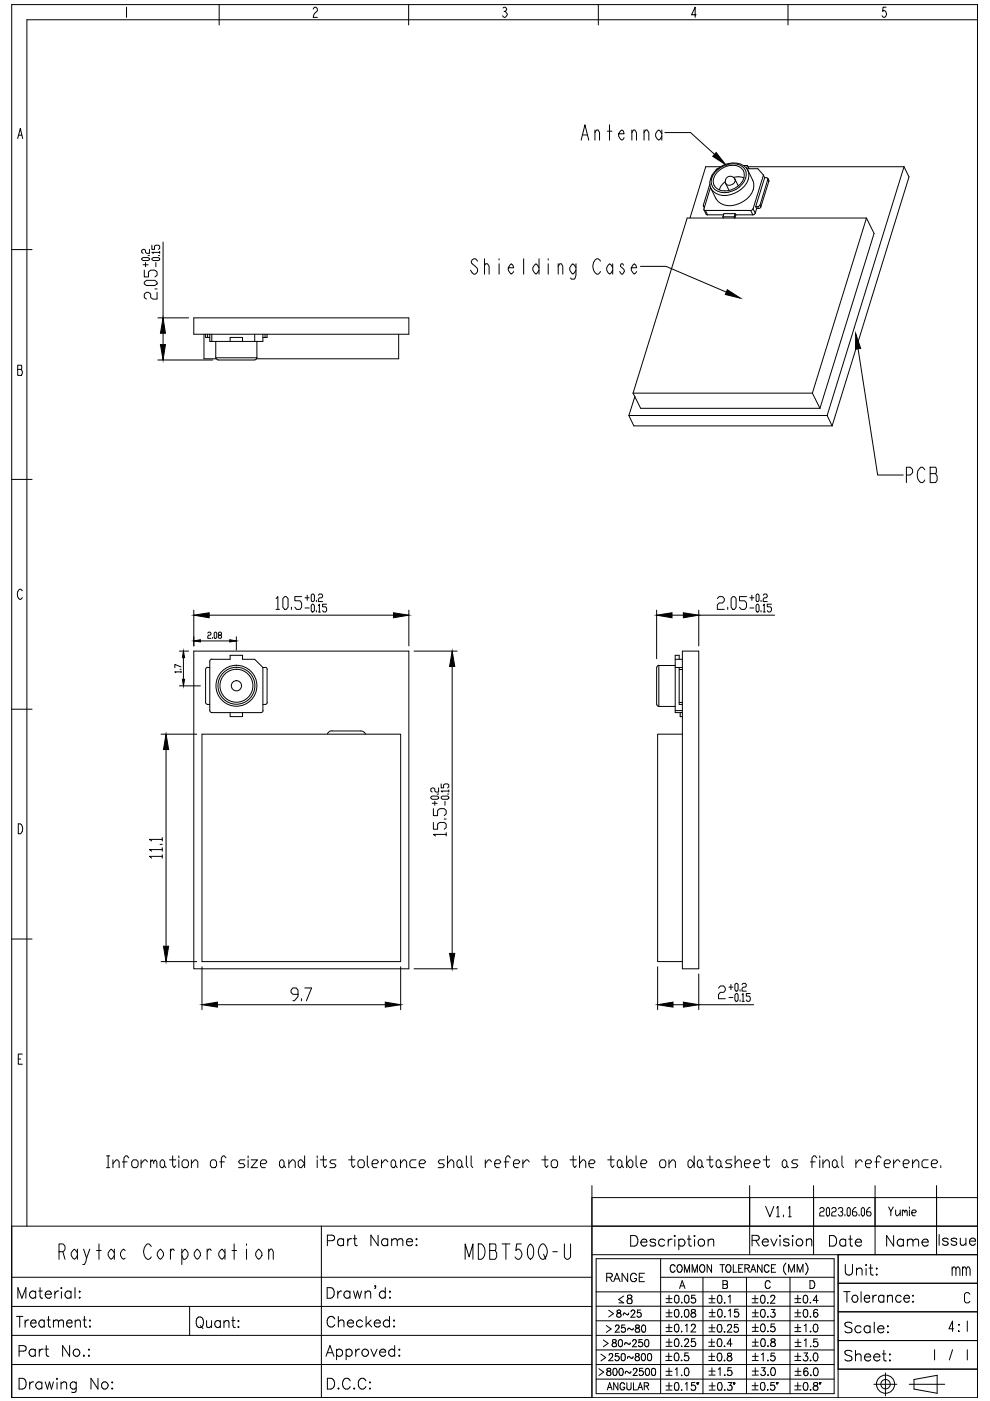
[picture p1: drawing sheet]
<svg xmlns="http://www.w3.org/2000/svg" width="210mm" height="297mm" viewBox="0 0 210 297" stroke-linecap="round" stroke-linejoin="round" font-family="sans-serif">
<!-- layer: 0 -->
<g fill="none" stroke="#000" stroke-width=".21">
<path d="M2.5 1h204.7v295.3h-204.7zM26.8 1.5v2.2M46.5 1v4.3M66.4 1.9l.3-.4 .5 .2a.7 .7 0 0 1-.5 1.1l-.3 .9h.9M86.6 1v4.3M106.7 1.7l.2-.2a.45 .45 0 0 1 .4 .2 .45 .45 0 0 1 0 .5l-.2 .2 .5 .7-.5 .6h-.2l-.3-.4M106.9 2.4h.2M126.9 1v4.3M147.6 3.1h-1l.8-1.6v2.2M167.1 1v4.3M187.9 1.5h-.7l-.1 .9 .3-.2a.73 .73 0 0 1 .6 .8 .73 .73 0 0 1-.6 .7l-.4-.4M207.2 4.2h-201.5v255.8"/>
<path d="M3.8 29.4l.5-2.2 .5 2.2M4 28.7h.6M123.2 29.7l.8-3.2 .8 3.2M123.6 28.6h.9M126.1 28.1l.4-.5h.3l.3 .5v1.6M126.1 27.6v2.1M128.8 27.8h.9M129.2 26.5v3.2M131.2 28.4h1.1l-.1-.6-.3-.2a1.18 1.18 0 0 0-.8 1 1.18 1.18 0 0 0 .8 1.1l.4-.5M134 28.1l.3-.5h.3l.3 .5v1.6M134 27.6v2.1M136.6 28.1l.3-.5h.3l.4 .5v1.6"/>
<path d="M136.6 27.6v2.1M140.3 28.4l-.6-.8a1.18 1.18 0 0 0-.7 1 1.18 1.18 0 0 0 .7 1.1l.6-.8M140.3 27.6v2.1M141 28.1h5.4l5.1 4.6M150.5 39l-1.4 4.6M150.7 39.7l-1.4 4.8M151.7 36.4a4.5 4.5 0 0 1 5.8-1 2.52 2.52 0 0 1-.2 3.7 4.4 4.4 0 0 1-5.8 1.1 2.52 2.52 0 0 1 .2-3.8zM152 36.6a3.9 3.9 0 0 1 5.2-1 2.44 2.44 0 0 1-.7 3.9 3.5 3.5 0 0 1-5 0 2.3 2.3 0 0 1 .5-2.9zM152.2 35.8l-.4 .3M152.8 35.3h-3.2l-3.3 10.9M153.8 38.5a3.5 3.5 0 0 0-1.3 1.8M153.9 38.9l.7 1.5"/>
<path d="M155.5 37.6a3 3 0 0 1 2.2 .1M155.8 38a1.08 1.08 0 0 0-1.4-.5 1.08 1.08 0 0 0-.5 1.4M155.8 38a1.14 1.14 0 0 1-.6 1.1 1.14 1.14 0 0 1-1.3-.2M155.8 38l.7 1.4M157.6 35.1h.9M158.3 35.8h2.4l1.2 1.3M158.5 35.1l-.2 .6M158.5 35.1l.2 .7M158.6 36.1a4.1 4.1 0 0 0-5.8-.8 3.9 3.9 0 0 0-2.1 4.7M158.6 36.1a3.6 3.6 0 0 1-2.1 4.5 4.4 4.4 0 0 1-5.3 0l-.5-.6M158.6 36.1l1 2.2a3.6 3.6 0 0 1-2 4.4 4.4 4.4 0 0 1-5.3 0l-.5-.5-1.1-2.2M158.6 35.3h33.1"/>
<path d="M161.9 37.1l-2.2 7.2M161.9 37.1l.2 .6M162.1 37.7l.7 .1M162.1 37.7l-1.9 6.1M162.8 37.8v.2M162.8 37.8l.2 .6M162.8 38l-1.7 5.5M162.8 38l.2 .4M163 38.4l-1.7 5.5M191.7 35.3l-16.3 52.8M191.7 35.3l1 2.2-16.3 52.8M2.5 52.9h4.3"/>
<path d="M30 54.8l.3-.2h1.1l.3 .2v.2l-.3 .2h-1.1l-.3-.2zM30.3 56.1h1.1M30.6 59.8l.5-.4h1.7l.5 .4v.4l-.5 .3h-1.7l-.5-.3zM30.6 57.3v1.4h.9v-1l.4-.4h.9l.5 .4v.7l-.5 .3M30.8 55.7v.9M31.4 54.2h.3M31.7 52.9v.8h-.6l-.3-.2v-.4l-.5-.2-.3 .2v.4l.3 .2M32.2 54.8l.3-.2h1.1l.3 .2v.2l-.3 .2h-1.1l-.3-.2zM32.2 52v.9h.6v-.7l.2-.2h.6l.3 .2v.5l-.3 .2M33 55.7v.9M33.6 54.2h.3M33.9 53.5h-1.7l.3 .2"/>
<path d="M33.9 53.3v.4M34.6 51.3v16.1M101.2 55.4l-.4-.5a.74 .74 0 0 0-.9 .8l.2 .2a1.66 1.66 0 0 1 1.1 1.7l-.4 .5h-.4l-.6-.8M102.7 56.2l.3-.3h.4l.3 .6v1.6M102.7 54.9v3.2M105.8 54.9v.2M105.8 55.9v2.2M107.8 56.8h1.1l-.2-.6-.3-.3a1.25 1.25 0 0 0 0 2.2l.5-.5M111 54.9v3.2M114.3 56.8l-.6-.9a1.21 1.21 0 0 0-.8 1.1 1.21 1.21 0 0 0 .8 1.1l.6-.8M114.3 54.9v3.2M116.2 54.9v.2"/>
<path d="M116.2 55.9v2.2M118.3 56.5l.4-.6h.3l.3 .6v1.6M118.3 55.9v2.2M122.1 56.8l-.7-.9a1.25 1.25 0 0 0 0 2.2l.7-.8M122.1 55.9v2.5l-.2 .5-.1 .3h-.7l-.1-.3M127.3 55.4l-.5-.5h-.3a1.99 1.99 0 0 0 0 3.2h.3l.5-.5M129.9 56.8l-.6-.9a1.25 1.25 0 0 0 0 2.2l.6-.8M129.9 55.9v2.2M132.2 56.2l-.2-.3h-.3l-.1 .6a1.29 1.29 0 0 1 .8 1.1l-.4 .5h-.3l-.3-.5M133.8 56.8h1.2l-.2-.6-.3-.3a1.25 1.25 0 0 0 0 2.2l.5-.5M135.8 56.5h5.4l12.8 5.4M149.1 43.6l.3 .2"/>
<path d="M149.1 43.6l.2 .4M149.3 44.5l.2 .1M149.3 44.5l.4 .9 .3 .2M149.5 44.6l.5 1M149.5 44.6h9.7M150 45.6h3.4M153.3 46l.1 .2M153.3 46h2.3M155.6 46l.2 .2M155.9 45.3h-2.4l-.2 .7M155.9 45.3l-.3 .7M155.9 45.3l.1 .3"/>
<path d="M156 45.6l-.2 .6M156 45.6h3.6M159.2 44.6l.4 1M159.7 44.3l-.5 .3M159.7 44.3l.4 .9M160.1 45.2l-.5 .4M160.2 43.8l.2 .4M160.2 43.8h.4M160.4 44.2l-.3 1M160.4 44.2h.4M160.6 43.8l.2 .4M161.1 43.5l-.5 .3"/>
<path d="M161.1 43.5l.2 .4M161.3 43.9l-.2 .2-.3 .1M183.7 46.2l1.6 3.3-11.5 37.1M3.8 77.4h.7v.9a.94 .94 0 0 1 0 1.3h-.7zM3.8 78.3h.7M32.8 61.3h.5M33.3 62v1.4h-.9l-.5-.3v-.7l-.4-.4h-.4l-.5 .4v.7l.5 .3M33.5 76.3h11.6M33.5 67.4h6.5M34.6 70.7v2.4M41.1 67.4h45.6v3.5h-45.6zM43.3 70.9v5.2h2.5"/>
<path d="M43.6 70.9v.6h.9M44 70.9v.6M44.5 70.9v1.5h11.2v-1.5M44.9 70.9v1.5M45.7 72.4v3.5h8.8M45.8 75.8l.1 .3 .3 .2M46.2 76.3h7.8M48.8 72.4v-.9h2.6v.9M54 70.9v1.5M54.5 72.4v3.5M54.5 75.8l-.3 .4-.2 .1M56.2 70.9v.6"/>
<path d="M56.6 70.9v.6h-.9M84.5 70.9v5.2h-30.1M181.9 74l4.2 26.7h5.4M133.3 88.1l1.1 2.2h42M133.3 88.1h42.1M134.2 83.4l11.5-37.2h38l-11.5 37.2M134.2 83.4l1.6 3.2h38M134.2 83.4h38M134.6 84.1l-1.3 4M172.2 83.4l1.6 3.2M175.4 88.1l1 2.2M196.1 99.6l-.5-.5a1.2 1.2 0 0 0-1 .8 1.98 1.98 0 0 0 .7 2.4h.3l.5-.5"/>
<path d="M197.2 99.1h1.2l.1 .3v.8l-.1 .2 .3 .6v.8l-.3 .5h-1.2zM2.5 101.6h4.3M192.2 100.7h.8l.5-.5v-.6l-.5-.5h-.8v3.2M197.2 100.4h1.2M4.7 125.3l-.3-.4a1.17 1.17 0 0 0-.7 1.1 1.17 1.17 0 0 0 .7 1.1l.3-.4M38 138h2M38.9 139.4v4.6M41.1 138h45.6v67.4h-45.6zM41.1 129.4v7.5M42.5 135.9h6.2M44.1 134.2l.1-.2h.4l.1 .2-.1 .5h-.4l-.1 .2v.4h.6M44.4 130.4h39"/>
<path d="M44.9 139.8h3.9v-.9h2.6v.9h2.6l1.7 1.7M44.9 139.7l-.4 .3v.2v10.5l.2 .3 .2 .1M45.1 135.1v.2M45.6 134l.4 .2v.9l-.2 .2-.4-.2v-.9zM46.5 134.7l-.2-.5 .2-.2h.3l.2 .5-.2 .2h-.3l-.2 .2 .2 .4h.3l.2-.2-.2-.4M50.1 135v2.8M58.5 126.9l.4-.4v2.7M58.5 129.2h.8M60.4 126.5h.3l.4 .4v1.8l-.4 .5h-.3l-.4-.5v-1.8zM61.8 128.7v.5M64 126.5h-1.5v.9h1.1l.4 .4v.9l-.4 .5h-.7l-.4-.5M64.7 126.7h.9"/>
<path d="M64.7 128.9h.9M65.1 126.2v1.1M66.2 125.9l.5 .3v1.1l-.3 .3h-.2l-.2-.3v-1.1zM66.2 128.1h.2l.3 .3v1.1l-.3 .3h-.2l-.2-.3v-1.1zM67.1 127.3v.3M67.1 129.5v.3M67.5 126.2l.2-.3h.5l.2 .3v.3l-.2 .2h-.5l-.2 .3v.6h.9M67.5 128.4l.2-.3v1.7M67.5 129.8h.4M69.2 128.1h-.8v.6h.6l.2 .2v.6l-.2 .3h-.4l-.2-.3M86.7 129.4v7.5M87.8 138h9.1"/>
<path d="M139.2 129.4v10.3M142.5 130.4h2.4M143.2 139.8h1.5M144 139.8v-.9h-.8v12.2h1.5M144.7 138h3.5v67.4h-3.5zM148.2 129.4v7.5M148.2 130.4h16M152.1 126.9l.4-.4h.7l.4 .4v.5l-.4 .4h-.7l-.4 .5v.9h1.5M154.3 128.7v.5M155.3 126.5h.4l.4 .4v1.8l-.4 .5h-.4l-.3-.5v-1.8zM158.3 126.5h-1.5v.9h1.1l.4 .4v.9l-.4 .5h-.7l-.4-.5M159 126.7h.8"/>
<path d="M159 128.9h.8M159.4 126.2v1.1M160.5 125.9h.2l.2 .3v1.1l-.2 .3h-.2l-.2-.3v-1.1zM160.5 128.1h.2l.2 .3v1.1l-.2 .3h-.2l-.2-.3v-1.1zM161.4 127.3v.3M161.4 129.5v.3M161.8 126.2l.2-.3h.5l.2 .3v.3l-.2 .2h-.5l-.2 .3v.6h.9M161.8 128.4l.2-.3v1.7M161.8 129.8h.4M163.6 128.1h-.9v.6h.6l.3 .2v.6l-.3 .3h-.4l-.2-.3M2.5 150.4h4.3M34.1 155.7h7.6"/>
<path d="M35.2 158.9v41.7M38 145.4h4.5M38.2 141.9h.2M38.4 142.5h-1.3l.2 .1M38.4 141.4l-1.3-.5v.7M38.4 142.3v.3M42.8 155.7h42.1v48.2h-42.1zM43.6 141.9v7M43.6 148.9v.2l.4 .3M44 149.4h.5M44 141.5h.5M44 141.5h-.2l-.2 .4"/>
<path d="M48.8 151.1v.8h2.6v-.8M55.7 141.5l.1 9.1-.2 .4-10.7 .1M55.7 149.4h.5M55.7 141.5h.5M56.2 141.5h.3l.2 .4M56.6 141.9v7M56.7 148.9l-.2 .4-.3 .1M70.4 154.9a1.08 1.08 0 0 0-1 .7M70.4 155h6.1a1.08 1.08 0 0 1 1 .6M95.9 141.3v60.8M139.3 149.3v.3l.4 .2M139.7 141.1l-.4 .2v.2l-.1 7.9"/>
<path d="M143.2 141.5h1.5M143.2 141.1h-3.5v8.7h3.5M143.2 150.7h1.5M144 141.5v7.9h.7M144 148.9h.7M144 141.9h.7M144.2 151.1v.8h.5M144.7 155.7h-5.3v48.2h5.3M3.9 174.7h.4a1.36 1.36 0 0 1 0 2.1h-.4zM33.9 179h.5M34.4 178h-2.7l.5 .3M34.4 177.6v.7"/>
<path d="M34.4 179.7v.8M91.3 169l.3-.2h1.1l.3 .2v.2l-.3 .3h-1.1l-.3-.3zM91.6 170.3h1.1M91.9 174.4v1.4h.9v-1.1l.4-.3h1l.4 .3v.8l-.4 .3M91.9 171.5v1.4h.9v-1.1l.4-.3h1l.4 .3v.8l-.4 .3M92.2 169.9v.8M92.7 168.4h.3M93 167v.9h-.6l-.2-.2v-.4l-.3-.3-.6 .3v.4l.3 .2M93.5 169l.3-.2h1.1l.3 .2v.2l-.3 .3h-1.1zM93.5 166.2v.8h.6v-.6l.2-.2h.6l.3 .2v.4l-.3 .2M94.2 173.7h.4M94.3 169.9v.8"/>
<path d="M94.6 176.9h-2.7l.5 .3M94.6 176.5v.7M94.9 168.4h.3M95.2 167.7h-1.7l.3 .2M95.2 167.5v.4M2.5 199.1h4.3M34.4 181.6h-2.7l.5 .3M34.4 180.1h-2.7l.5 .4M34.4 181.2v.7M34.1 203.9h7.6M42.8 205v9.1M46.1 213h35.6"/>
<path d="M63.2 210.8h-1.1l-.4-.4v-.5l.4-.4h.7l.4 .4v1.4l-.8 .9h-.3M63.9 211.8v.4M64.6 209.5h1.5l-1.1 2.7M84.9 205v9.1M87.8 205.4h9.1M139.4 205v9.1M142.7 213h2.2M148.2 206.5v7.6M148.2 213h11.6M152.3 209.5l.4-.5h.7l.4 .5v.4l-.4 .5h-.7l-.4 .5v.9h1.5M154.5 209.3h.9M154.5 211.5h.9"/>
<path d="M155 208.7v1.1M155.8 208.7l.3-.2h.2l.2 .2v1.1l-.2 .3h-.2l-.3-.3zM156.1 210.7h.2l.2 .2v1.1l-.2 .3h-.2l-.3-.3v-1.1zM156.9 209.8v.3M156.9 212v.3M157.3 208.7l.3-.2h.4l.2 .2v.3l-.2 .3h-.4l-.3 .3v.5h.9M157.3 210.9l.3-.2v1.6M157.3 212.3h.5M159.1 210.7h-.9v.5h.7l.2 .3v.5l-.2 .3h-.5l-.2-.3M3.9 224.5h.5M4.7 223.5h-.8v2.1h.8M2.5 260h204.7"/>
<path d="M22.6 245.1h.7M22.6 247.6h.7M22.9 245.1v2.5M23.9 246.7l.7-.8h.3l.4 .4v1.3M23.9 245.9v1.7M25.9 246.3h1.1M27.3 245.5l-.3-.4h-.4l-.3 .4v2.1M28.3 245.9h.6l.4 .4v.8l-.4 .5h-.6l-.4-.5v-.8zM29.9 245.9v1.7M31.3 246.3l-.4-.4h-.3l-.7 .8M31.9 246.3l.4-.4 .3 .4v.4M31.9 245.9v1.7"/>
<path d="M32.6 246.3l.3-.4 .4 .4v1.3M34.3 245.9h.3l.3 .4v.8l-.3 .5h-.3l-.4-.5v-.8zM34.9 247.1l.3 .5M35.9 245.9h1.4M36.6 245.1v2l.3 .5 .4-.5M37.9 245.1v.4M37.9 245.9v1.7M38.9 245.9h.7l.3 .4v.8l-.3 .5h-.7l-.3-.5v-.8zM40.6 246.7l.7-.8h.3l.3 .4v1.3M40.6 245.9v1.7M44.9 245.9h.7l.3 .4v.8l-.3 .5h-.7l-.3-.5v-.8zM46.6 246.3h1"/>
<path d="M47.9 245.5l-.3-.4h-.3l-.4 .4v2.1M51.9 245.9h-1l-.3 .4 .3 .4h.7l.3 .4-.3 .5h-1M52.6 245.1v.4M52.6 245.9v1.7M53.2 245.9h1.4l-1.4 1.7h1.4M55.2 246.7h1l.4-.4-.4-.4h-.6l-.4 .4v.8l.4 .5h.6M59.6 245.9h.3l.3 .4v.8l-.3 .5h-.3l-.3-.5v-.8zM60.2 247.1l.4 .5M61.2 246.7l.7-.8h.4l.3 .4v1.3M61.2 245.9v1.7M63.6 245.9h.3l.7 .8-.7 .9h-.3l-.4-.5v-.8zM64.6 245.1v2.5"/>
<path d="M67.3 245.1v.4M67.3 245.9v1.7M67.9 245.9h1.3M68.1 260v36.3M68.6 245.1v2l.3 .5 .3-.5M71.2 245.9h-.9l-.4 .4 .4 .4h.6l.3 .4-.3 .5h-1M73.9 245.9h1.4M74.6 245.1v2l.3 .5 .4-.5M76.2 245.9h.7l.3 .4v.8l-.3 .5h-.7l-.3-.5v-.8zM77.9 245.1v2l.3 .5M78.9 246.7h1l.3-.4-.3-.4h-.7l-.3 .4v.8l.3 .5h.7M80.9 245.9v1.7"/>
<path d="M82.2 246.3l-.3-.4h-.3l-.7 .8M83.2 245.9h.4l.3 .4v.8l-.3 .5h-.4l-.3-.5v-.8zM83.9 247.1l.3 .5M84.9 246.7l.6-.8h.4l.3 .4v1.3M84.9 245.9v1.7M88.2 245.9h-1l-.3 .4v.8l.3 .5h1M88.9 246.7h1l.3-.4-.3-.4h-.7l-.3 .4v.8l.3 .5h.7M94.2 245.9h-1l-.3 .4 .3 .4h.7l.3 .4-.3 .5h-1M94.9 246.7l.6-.8h.4l.3 .4v1.3M94.9 245.1v2.5M97.2 245.9h.4l.3 .4v.8l-.3 .5h-.4l-.3-.5v-.8zM97.9 247.1l.3 .5"/>
<path d="M98.9 245.1v2l.3 .5M99.9 245.1v2l.3 .5M102.9 245.9v1.7M104.2 246.3l-.3-.4h-.4l-.6 .8M104.9 246.7h1l.3-.4-.3-.4h-.7l-.3 .4v.8l.3 .5h.7M106.9 246.3h1M108.2 245.5l-.3-.4h-.3l-.4 .4v2.1M108.9 246.7h1l.3-.4-.3-.4h-.7l-.3 .4v.8l.3 .5h.7M110.9 245.9v1.7M112.2 246.3l-.3-.4h-.4l-.6 .8M114.9 245.9h1.3M115.6 245.1v2l.3 .5 .3-.5"/>
<path d="M117.2 245.9h.7l.3 .4v.8l-.3 .5h-.7l-.3-.5v-.8zM120.8 245.9h1.4M121.5 245.1v2l.4 .5 .3-.5M122.9 246.7l.6-.8h.4l.3 .4v1.3M122.9 245.1v2.5M124.9 246.7h.9l.4-.4-.4-.4h-.6l-.3 .4v.8l.3 .5h.6M125.5 253.9h81.7v6.1h-81.7v36.3h-123M125.5 251.4v44.9M128.8 245.9h1.4M129.5 245.1v2l.4 .5 .3-.5M131.2 245.9h.3l.4 .4v.8l-.4 .5h-.3l-.3-.5v-.8zM131.9 247.1l.3 .5"/>
<path d="M132.9 245.1v2.5M133.5 245.9h.3l.4 .4v.8l-.4 .5h-.3l-.6-.9zM134.9 245.1v2l.3 .5M135.9 246.7h.9l.4-.4-.4-.4h-.6l-.3 .4v.8l.3 .5h.6M140.2 245.9h.7l.3 .4v.8l-.3 .5h-.7l-.3-.5v-.8zM141.8 246.7l.7-.8h.4l.3 .4v1.3M141.8 245.9v1.7M146.2 245.9h.3l.7 .8-.7 .9h-.3l-.3-.5v-.8zM147.2 245.1v2.5M148.2 245.9h.3l.3 .4v.8l-.3 .5h-.3l-.3-.5v-.8zM148.8 247.1l.4 .5M149.8 245.9h1.4"/>
<path d="M150.5 245.1v2l.4 .5 .3-.5M152.2 245.9h.3l.4 .4v.8l-.4 .5h-.3l-.4-.5v-.8zM152.9 247.1l.3 .5M155.2 245.9h-1l-.4 .4 .4 .4h.6l.4 .4-.4 .5h-1M155.9 246.7l.6-.8h.3l.4 .4v1.3M155.9 245.1v2.5M157.8 246.7h1l.4-.4-.4-.4h-.6l-.4 .4v.8l.4 .5h.6M158.9 251.4v14.6M159.8 246.7h1.1l.3-.4-.3-.4h-.7l-.4 .4v.8l.4 .5h.7M161.8 245.9h1.4M162.3 255.8l.9 2.2 .9-2.2M162.5 245.1v2l.3 .5 .4-.5"/>
<path d="M164.7 256.2l.3-.4v2.2M164.7 258h.6M166.1 257.6v.4M166.2 245.9h.3l.3 .4v.8l-.3 .5h-.3l-.4-.5v-.8zM166.8 247.1l.4 .5M167.2 256.2l.3-.4v2.2M167.2 258h.6M169.1 245.9h-.9l-.4 .4 .4 .4h.6l.3 .4-.3 .5h-1M171.8 246.3h1M172.5 251.4v14.6M173.2 245.5l-.4-.4h-.3l-.3 .4v2.1M173.8 256.3l.3-.3h.4l.2 .3v.3l-.2 .3h-.4l-.3 .3v.6h.9"/>
<path d="M173.8 245.1v.4M173.8 245.9v1.7M174.5 246.7l.7-.8h.3l.3 .4v1.3M174.5 245.9v1.7M175.4 256h.3l.2 .3v1.2l-.2 .3h-.3l-.2-.3v-1.2zM176.3 256.3l.3-.3h.5l.2 .3-.2 .6h-.5l-.3 .3v.6h1M176.8 245.9h.4l.3 .4v.8l-.3 .5h-.4l-.3-.5v-.8zM177.5 247.1l.3 .5M177.7 256.3l.3-.3h.5l.2 .6-.2 .3h-.3M178.5 256.9l.2 .3-.2 .6h-.5l-.3-.3M178.5 245.1v2l.3 .5M179.1 257.5v.3"/>
<path d="M179.8 256h.3l.2 .3v1.2l-.2 .3h-.3l-.2-.3v-1.2zM181.5 256h-.3l-.5 .6v.9l.3 .3h.5l.2-.3-.2-.6h-.8M181.5 245.9v1.7M182.1 257.5v.3M182.8 246.3l-.3-.4h-.4l-.6 .8M182.9 256h.2l.2 .3v1.2l-.2 .3h-.2l-.3-.3v-1.2zM183.5 246.7h1l.3-.4-.3-.4h-.7l-.3 .4v.8l.3 .5h.7M184.5 256h-.3l-.4 .6v.9l.2 .3h.5l.2-.3-.2-.6h-.7M185.5 246.3h1M185.5 251.4v14.6M186.8 245.5l-.3-.4h-.3l-.4 .4v2.1M187.5 246.7h1l.3-.4-.3-.4h-.7l-.3 .4v.8l.3 .5h.7"/>
<path d="M188.4 255.9l.5 .9v1M189.4 255.9l-.5 .9M189.5 245.9v1.7M189.9 256.5v.9l.2 .4h.3l.5-.7M190.8 246.3l-.3-.4h-.4l-.6 .8M190.9 256.5v1.3M191.3 256.8l.3-.3 .2 .3v.3M191.3 256.5v1.3M191.5 246.7h1l.3-.4-.3-.4h-.7l-.3 .4v.8l.3 .5h.7M191.8 256.8l.3-.3 .2 .3v1M192.8 255.9v.3M192.8 256.5v1.3"/>
<path d="M193.3 257.1h.7l.3-.3-.3-.3h-.4l-.3 .3v.6l.3 .4h.4M193.5 246.7l.6-.8h.4l.3 .4v1.3M193.5 245.9v1.7M196.8 245.9h-1l-.3 .4v.8l.3 .5h1M197.5 246.7h1l.3-.4-.3-.4h-.7l-.3 .4v.8l.3 .5h.7M198.6 251.4v14.6M199.5 247.1v.5M2.5 277h123M2.5 270.8h123M3.5 279.1h1.4M3.8 275.3v-2.3l.8 2.3 .9-2.3v2.3M4.2 279.1v2.3"/>
<path d="M5.3 279.9v1.5M6.1 279.9a.65 .65 0 0 0-.8 .6M6.8 280a.53 .53 0 0 1 .6-.1 .53 .53 0 0 1 .2 .6h-1.1zM7.6 274.1a.73 .73 0 0 0-1.1-.2 .73 .73 0 0 0 0 1.1 .73 .73 0 0 0 1.1-.1M7.6 273.7v1.6M8.2 273.7h.8M8.5 273v1.8l.1 .3 .4 .2M9.4 279.9v1.5M9.6 274.4a.69 .69 0 0 0 .4 .8 .69 .69 0 0 0 .9-.3M9.7 274.1a.62 .62 0 0 1 .7-.4 .62 .62 0 0 1 .5 .7h-1.3zM10 279.9h.7M10.3 279.1v1.8l.1 .4 .3 .1"/>
<path d="M11.3 279.9v1.5M11.6 273.7v1.6M12.5 273.7a.78 .78 0 0 0-.9 .7M12.5 265.4h.8l.4-.3a.96 .96 0 0 0-.4-1.4h-.8v3.3M12.9 273.1h.2l-.1 .1zM13 273.9v1.4M13.3 265.4l.5 1.6M14.4 280a.53 .53 0 0 1 .6-.1 .53 .53 0 0 1 .3 .6h-1.2zM15.1 274.1a.71 .71 0 0 0-1.1-.1 .71 .71 0 0 0 0 1 .71 .71 0 0 0 1.1-.1M15.1 273.7v1.6M15.9 273v2.3M15.9 279.9v1.5"/>
<path d="M16.4 265.6l-.6-.8a1.18 1.18 0 0 0-.7 1.1 1.18 1.18 0 0 0 .7 1.1l.6-.8M16.4 264.8v2.2M16.8 275.1h.2l-.1 .2zM16.9 273.7l.1 .2-.1 .1zM17.6 279.9h.7M17.7 264.8l.7 1.9-.5 1.4h-.3M17.9 279.1v1.8l.1 .4 .4 .1M19 280h.2l-.1 .1zM19 264.8l-.6 1.9M20.5 265.1h.9M21 263.7v3.3M24.2 265.6l-.6-.8a1.21 1.21 0 0 0-.7 1.1 1.21 1.21 0 0 0 .7 1.1l.6-.8"/>
<path d="M24.2 264.8v2.2M26.5 265.1l-.3-.3a1.21 1.21 0 0 0-.7 1.1 1.21 1.21 0 0 0 .7 1.1l.3-.3M32.1 264.3l-.5-.6a1.43 1.43 0 0 0-1.2 1.7 2.1 2.1 0 0 0 .8 1.6h.4l.5-.5M33.7 265.1l.3-.3a1.21 1.21 0 0 1 .7 1.1 1.21 1.21 0 0 1-.7 1.1 1.12 1.12 0 0 1-.3-1.9zM36.1 264.8v2.2M36.9 265.1l-.1-.3h-.4l-.3 .6M38.6 265.6l.6-.8a1.13 1.13 0 0 1 .7 1.2 1.13 1.13 0 0 1-1 1l-.3-.8M38.6 264.8v3.3M40.2 277v6.1M41.5 265.1l.3-.3a1.18 1.18 0 0 1 .7 1.1 1.18 1.18 0 0 1-.7 1.1 1.14 1.14 0 0 1-.3-1.9zM41.8 279.5a.75 .75 0 0 1 .9-.2 .75 .75 0 0 1 .4 .8 1 1 0 0 1-1 1.4l-.1-.2a1.54 1.54 0 0 1-.2-1.8zM43.8 280l.1 1.3 .5 .2 .5-.4"/>
<path d="M43.9 264.8v2.2M44.8 265.1l-.2-.3h-.3l-.4 .6M44.9 280v1.5M46.7 280v1.5M47.5 280v1.5M47.7 265.6l-.6-.8a1.18 1.18 0 0 0-.7 1.1 1.18 1.18 0 0 0 .7 1.1l.6-.8M47.7 264.8v2.2M49.1 280h.7M49.2 265.1h1M49.4 279.2v1.9l.1 .2 .4 .2M49.6 263.7v3.3M52.3 263.7v.3"/>
<path d="M52.3 264.8v2.2M54.6 265.1l.2-.3a1.18 1.18 0 0 1 .8 1.1 1.18 1.18 0 0 1-.8 1.1 1.14 1.14 0 0 1-.2-1.9zM57 265.4l.3-.6h.3l.3 .6v1.6M57 264.8v2.2M69.4 273h.7a1.21 1.21 0 0 1 .8 1.1 1.21 1.21 0 0 1-.8 1.2h-.7zM69.4 263.1h1l.4-.3a.58 .58 0 0 0 .1-.6 .58 .58 0 0 0-.5-.3h-1v2.2M71 279.7a.83 .83 0 0 0-1-.6 .83 .83 0 0 0-.6 .9 .97 .97 0 0 0 .2 1.1 .97 .97 0 0 0 1 .2l.4-.5M71.6 273.7v1.6M71.7 279.1v2.2M72.5 273.7a.78 .78 0 0 0-.9 .7M72.8 262.9a.72 .72 0 0 0-1 0 .72 .72 0 0 0 0 1 .72 .72 0 0 0 1-.1M72.8 262.6v1.5"/>
<path d="M73.7 262.6v1.5M74.2 274.1a.71 .71 0 0 0-1-.1 .71 .71 0 0 0 0 1 .71 .71 0 0 0 1-.1M74.2 273.7v1.6M74.6 262.6a.66 .66 0 0 0-.9 .7M74.9 262.6h.7M75 273.7l.4 1.6 .4-1.6 .4 1.6 .5-1.6M75.2 261.9v1.8l.1 .3 .5 .1M77.4 274.2l.6-.5 .5 .2 .1 1.4M77.4 273.7v1.6M77.6 279.1v2.2M78.7 279.9l-1.1 1M79.4 272.7h.3l-.1 .1z"/>
<path d="M79.7 272.7l-.3 .5M80.2 261.9v2.2l-1.6-2.2v2.2M81.7 274.1a.71 .71 0 0 0-1.1-.1 .71 .71 0 0 0 0 1 .71 .71 0 0 0 1.1-.1M81.7 273v2.3M82.2 262.9a.73 .73 0 0 0-1.1-.1 .73 .73 0 0 0 0 1.1 .73 .73 0 0 0 1.1-.1M82.2 262.6v1.5M82.6 275.1h.2l-.1 .2zM82.6 279.1v2.2M82.7 273.7l.1 .2-.1 .1zM83 263.1l.6-.5 .5 .1 .1 .4M83 262.6v1.5M83.6 279.9v.2l-.2-.1z"/>
<path d="M84.2 263.1l.6-.5 .5 .1 .1 1.4M84.2 263.1v1M86.2 263.3a.7 .7 0 0 0 .4 .8 .7 .7 0 0 0 .8-.3M86.5 262.7a.64 .64 0 0 1 .9 .4v.2h-1.2zM88.3 263.9l.1 .1-.1 .1zM88.3 262.6l.1 .1-.1 .1zM98.6 267v-3.3l.9 2.8 .8-2.8v3.3M101.4 263.7a1.18 1.18 0 0 1 1.3 .9 1.95 1.95 0 0 1-.6 2.4h-.7zM103.8 263.7h1.2l.1 .3v.8l-.1 .3 .3 .5v.9l-.3 .5h-1.2zM103.8 265.1h1.2M106.5 263.7h1.6M107.3 263.7v3.3"/>
<path d="M110.5 263.7h-1l-.1 1.4 .3-.3a1.09 1.09 0 0 1 1 1.1 1.09 1.09 0 0 1-1 1.1l-.5-.5M112.2 264l.3-.3a2.16 2.16 0 0 1 0 3.3l-.3-.3a2.49 2.49 0 0 1 0-2.7zM114.6 264l.3-.3a1.05 1.05 0 0 1 1 .9 2.01 2.01 0 0 1-.6 2.4 .96 .96 0 0 1-1-.8 2.3 2.3 0 0 1 .3-2.2zM115.3 265.9l.4 1.1M117.2 265.4h1M119.7 263.7v2.8l.4 .5h.4l.5-.5v-2.8M125.5 266h81.7M126.4 266.9h50.5v28.6h-50.5zM126.4 276.9h50.5M126.4 273.9h50.5M128.6 270.8l1.1-.1 .1-.2-.1-.4-.3-.1h-.8v1.7M129.1 277.8l1 .7-1 .7"/>
<path d="M129.2 270.8l.6 .9M130.1 271.7l.7-1.7 .7 1.7M130.4 271.1h.8M130.9 277.8v.5a.62 .62 0 0 1 .6 .2 .62 .62 0 0 1 .1 .7 .51 .51 0 0 1-.9-.3 .51 .51 0 0 1 .7-.6l.2-.3a.48 .48 0 0 0-.7-.2zM132.2 274.8l-1 .7 1 .7h-1M133.1 274.7v.5l.2 .1a.6 .6 0 0 1 .7 .6 .6 .6 0 0 1-.9 .4l-.1-.3a.81 .81 0 0 1 .9-.8l.1-.4a.63 .63 0 0 0-.9-.1zM133.1 270v1.7l-1.2-1.7v1.7M133.3 278.4l-.2 .4-.8-.4-.1 .4M133.7 262h.8a1.19 1.19 0 0 1 .8 1.1 1.19 1.19 0 0 1-.8 1.1h-.8zM133.8 278.1l.3-.4 .4 .2v.4l-.7 1h.8M134.9 270.4a.65 .65 0 0 0-.7-.4 .65 .65 0 0 0-.5 .6v.5a.64 .64 0 0 0 .6 .7 .64 .64 0 0 0 .6-.7h-.4M135.5 270.8h.7"/>
<path d="M135.8 277.7h-.6l-.1 .7a.49 .49 0 0 1 .7 0 .49 .49 0 0 1 0 .7 .49 .49 0 0 1-.7-.1M135.9 263.4a.71 .71 0 0 0 .4 .8 .71 .71 0 0 0 .8-.3M136.2 262.8a.58 .58 0 0 1 .7 0 .58 .58 0 0 1 .2 .6h-1.2zM136.6 270h-1.1v1.7h1.1M139 263a.72 .72 0 0 0-1.2 0l.3 .4 .8 .2 .1 .3a.72 .72 0 0 1-1.2 0M140.1 270.8h36.8M140.1 266.9v28.6M140.9 263a.72 .72 0 0 0-1-.1 .72 .72 0 0 0 0 1.1 .72 .72 0 0 0 1-.1M141.2 279.2h1.3M141.2 278.3h1.3M141.2 276.2h1.3M141.2 275.3h1.3"/>
<path d="M141.7 262.7v1.5M141.8 274.6v1.4M141.8 277.6v1.4M142.5 262.7a.7 .7 0 0 0-.8 .7M142.9 262h.3l-.1 .2zM143.1 262.8v1.4M143.1 268.5a.52 .52 0 0 0-.6-.4 .52 .52 0 0 0-.4 .6 .74 .74 0 0 0 .7 1l.3-.3M143.2 277.7a.43 .43 0 0 1 .7 .2l.1 .4a.78 .78 0 0 1-.5 1l-.5-.3v-1.1zM143.2 274.7a.48 .48 0 0 1 .7 .2v1.1a.48 .48 0 0 1-.7 .2l-.2-.7zM143.7 268.4l.3-.3a.81 .81 0 0 1 .7 .8 .81 .81 0 0 1-.7 .8 1.04 1.04 0 0 1-.3-1.3zM143.9 263a.73 .73 0 0 1 1.1-.1 .73 .73 0 0 1 0 1.1 .73 .73 0 0 1-1.1-.1M143.9 262.7v2.3"/>
<path d="M144.1 273.2l.5-1.7 .6 1.7M144.3 272.6h.7M144.5 279.1v.2zM144.6 276.1v.2zM145.1 269.7v-1.6l.6 1.6 .5-1.6v1.6M145.3 277.7a.43 .43 0 0 1 .7 .2l.1 .4a.78 .78 0 0 1-.4 1l-.6-.3v-1.1zM145.3 274.7a.48 .48 0 0 1 .7 .2v1.1a.48 .48 0 0 1-.7 .2l-.2-.7zM145.7 262.7h.8M146.1 262v1.8l.1 .3 .4 .1M146.7 277.7v.5l.4 .1a.48 .48 0 0 1 .3 .8 .48 .48 0 0 1-.8 0 .48 .48 0 0 1 .3-.8l.4-.1 .1-.3a.5 .5 0 0 0-.7-.2zM146.8 269.7v-1.6l.5 1.6 .6-1.6v1.6M147.1 262h.2v.2z"/>
<path d="M147.3 262.8v1.4M147.4 274.6h-.7l-.1 .7a.54 .54 0 0 1 .8 0 .54 .54 0 0 1-.1 .8 .54 .54 0 0 1-.8-.1M148.1 263a.72 .72 0 0 1 1.1-.1 .72 .72 0 0 1 0 1.1 .72 .72 0 0 1-1.1-.1zM148.5 268.4l.2-.3a.81 .81 0 0 1 .8 .8 .81 .81 0 0 1-.8 .8l-.4-.6zM149 270.8v24.7M150.1 263.1l.6-.4 .5 .1 .1 1.4M150.1 262.7v1.5M150.3 276.2h1.3M150.3 275.3h1.3M150.4 279.2h1.2M150.4 278.3h1.2M150.9 268.1v1.6l-1-1.6v1.6"/>
<path d="M150.9 274.6v1.5M151 277.6v1.4M152.3 274.7l.3-.1a1.05 1.05 0 0 1 0 1.7h-.1a1.17 1.17 0 0 1-.2-1.6zM152.3 277.7l.4-.1a1.01 1.01 0 0 1 0 1.6h-.1a.9 .9 0 0 1-.4-1.3zM152.6 268.1h1M153.1 268.1v1.6M153.3 271.5l.8 .1 .1 .4-.3 .3 .3 .3-.1 .5-.8 .1zM153.3 272.3h.6M153.7 276.1v.2zM153.7 279.1v.1zM154 268.4l.3-.3a.81 .81 0 0 1 .7 .8 .81 .81 0 0 1-.7 .8l-.4-.6zM154.4 275l.4-.4v1.7"/>
<path d="M154.5 277.9l.3-.3v1.6M155.5 268.1v1.6h.8M156.5 277.6h-.7l-.1 .7a.54 .54 0 0 1 .8 0 .54 .54 0 0 1 0 .8 .54 .54 0 0 1-.8-.2M156.6 268.9h.6M157.5 268.1h-.9v1.6h.9M157.9 268.9l.8-.1 .2-.4-.4-.3h-.6v1.6M158.3 270.8v24.7M158.4 268.9l.5 .8M159.2 269.7l.5-1.6 .6 1.6M159.4 269.2h.6M159.5 276.2h1.2M159.5 275.3h1.2"/>
<path d="M159.5 263h.9a.58 .58 0 0 0 .6-.7l-.6-.4h-.9v2.3M159.5 279.2h1.3M159.5 278.3h1.3M160.1 274.6v1.5M160.1 277.6v1.4M160.2 263l.8 1.2M161.4 277.7a.47 .47 0 0 1 .8 .2v.4a.78 .78 0 0 1-.4 1h-.1a1.13 1.13 0 0 1-.3-1.6zM161.4 274.7l.4-.1a1.05 1.05 0 0 1 0 1.7h-.1a1.17 1.17 0 0 1-.3-1.6zM161.6 268.1v1.6l-1-1.6v1.6M161.6 263.3a.71 .71 0 0 0 .4 .8 .71 .71 0 0 0 .9-.2M161.7 263a.61 .61 0 0 1 .8-.3 .61 .61 0 0 1 .4 .6h-1.3zM162.7 279.2h.2z"/>
<path d="M162.8 276.1v.2zM163.1 268.5a.52 .52 0 0 0-.7-.4 .52 .52 0 0 0-.4 .6 .74 .74 0 0 0 .7 1l.4-.3M163.3 271.9a.54 .54 0 0 0-.6-.4 .54 .54 0 0 0-.5 .7v.3a.54 .54 0 0 0 .5 .7 .54 .54 0 0 0 .6-.4M163.4 275l.3-.4h.3l.3 .4-.2 .5-.7 .8h.9M163.4 262.7l.7 1.5 .6-1.5M163.5 277.6h.8l-.4 .7a.5 .5 0 0 1 .4 .7 .5 .5 0 0 1-.9 0M163.6 268.9h.5M164.5 268.1h-.9v1.6h.9M165.3 262l.1-.1 .1 .1zM165.4 262.8v1.4M166.7 267.8a1.67 1.67 0 0 0 0 2.4M167.2 269.7v-1.6l.6 1.6 .6-1.6v1.6"/>
<path d="M167.3 263a.68 .68 0 0 0-1.2 0 1.09 1.09 0 0 0 1.1 .5l.1 .4a.68 .68 0 0 1-1.2 0M167.5 270.8v24.7M168 261.9l.2 .1-.2 .1zM168 262.8v1.4M168.5 279.2h1.3M168.5 278.3h1.3M168.5 276.2h1.3M168.5 275.3h1.3M169 269.7v-1.6l.6 1.6 .7-1.6v1.6M169.1 274.6v1.5M169.1 277.6v1.4M170.5 277.7a.48 .48 0 0 1 .7 .2v1.1a.48 .48 0 0 1-.7 .2l-.2-.6z"/>
<path d="M170.5 274.7l.3-.1a1.01 1.01 0 0 1 0 1.7h-.1a1.11 1.11 0 0 1-.2-1.6zM170.8 267.8a1.58 1.58 0 0 1 0 2.4M171 263.1l.5-.4 .5 .1 .1 1.4M171 262.7v1.5M171.7 271.5a.85 .85 0 0 1 1.1 .9 .85 .85 0 0 1-1.1 .8zM171.8 279.2h.1zM171.8 276.1v.2zM171.8 276.1v.1M173.3 277.8v-.1a.48 .48 0 0 0-.8 .2v.8M173.5 275.7h-1.1l.7-1.1v1.7M175.9 262h.7a1.21 1.21 0 0 1 .8 1.1 1.21 1.21 0 0 1-.8 1.1h-.7zM177.7 278.1h29.5"/>
<path d="M177.7 272.1h29.5M177.7 266v30.3M178.9 273.9h1.3M179.2 268.1v1.6a.77 .77 0 0 0 .8 .7 .77 .77 0 0 0 .7-.7v-1.6M179.3 263a.72 .72 0 0 0-1-.1 .72 .72 0 0 0 0 1.1 .72 .72 0 0 0 1-.1M179.3 262.7v1.5M179.6 273.9v2.2M179.9 262.7h.8M180.3 262v1.8l.1 .3 .4 .1M180.9 274.7a.71 .71 0 0 1 1 .7 .71 .71 0 0 1-1 .6 .86 .86 0 0 1 0-1.3zM181.3 263.4a.73 .73 0 0 0 .5 .8 .73 .73 0 0 0 .9-.3M181.5 263a.63 .63 0 0 1 .7-.3 .63 .63 0 0 1 .5 .7h-1.4z"/>
<path d="M181.6 269.3l.5-.4h.6l.1 1.4M181.6 268.9v1.4M182.6 273.9v2.2M183.2 275.3a.64 .64 0 0 0 .4 .7 .64 .64 0 0 0 .8-.2M183.3 274.9a.56 .56 0 0 1 .7-.3 .56 .56 0 0 1 .4 .7h-1.2zM183.6 268.1l.2 .1-.2 .1zM183.6 268.9v1.4M184.3 268.9h.7M184.6 268.1v1.8l.1 .4h.5M185.1 274.6v1.5M185.9 274.6a.65 .65 0 0 0-.8 .7M185.9 270.1l.1 .2h-.1z"/>
<path d="M185.9 268.9h.1l-.1 .2zM187.4 274.9a.72 .72 0 0 0-1.2 .3 .72 .72 0 0 0 .8 .9l.4-.3M187.4 274.6v1.5M188.2 275l.5-.4 .4 .1 .1 1.4M188.2 274.6v1.5M189.5 262v2.2l-1.5-2.2v2.2M191.1 274.9a.68 .68 0 0 0-1 0 .68 .68 0 0 0 0 .9 .68 .68 0 0 0 1 0M191.5 263a.73 .73 0 0 0-1-.1 .73 .73 0 0 0 0 1.1 .73 .73 0 0 0 1-.1M191.5 262.7v1.5M191.6 275.3a.66 .66 0 0 0 .4 .7 .66 .66 0 0 0 .8-.2M191.9 274.7a.56 .56 0 0 1 .7 0 .56 .56 0 0 1 .2 .6h-1.2zM192.4 263.1l.5-.4 .5 .1 .2 .3"/>
<path d="M192.4 262.7v1.5M193.6 263.1l.5-.4 .5 .1 .2 1.4M193.6 275.9v.2zM193.6 274.6v.2zM193.6 263.1v1.1M195.5 263.4a.73 .73 0 0 0 .4 .8 .73 .73 0 0 0 .9-.3M195.6 263a.63 .63 0 0 1 .7-.3 .63 .63 0 0 1 .5 .7h-1.3zM199.1 261.7v2.3M201 262.8a.67 .67 0 0 0-1.2 0l.2 .3a1.09 1.09 0 0 1 1 .5v.1a.67 .67 0 0 1-1.2 0M201.9 269.1l.3-.5h.2l.3 .5v1.3M201.9 268.6v1.8M202.7 269.1l.3-.5h.2l.3 .5v1.3"/>
<path d="M202.8 262.8a.67 .67 0 0 0-1.1 0l.1 .3a1.09 1.09 0 0 1 1 .5v.1a.67 .67 0 0 1-1.1 0M203.6 262.5l.1 1.4 .5 .1 .6-.4M204.1 269.1l.2-.5h.3l.3 .5v1.3M204.1 268.6v1.8M204.8 262.5v1.5M204.9 269.1l.2-.5h.3l.3 .5v1.3M205.6 263.1a.7 .7 0 0 0 .4 .9 .7 .7 0 0 0 .8-.3M205.6 274.4l-.3-.3h-.5l-.3 .3v1.5l.3 .3h.5l.3-.3M205.6 262.8a.62 .62 0 0 1 .8-.3 .62 .62 0 0 1 .4 .6h-1.2zM207.2 266v24.3h-29.5M207.2 266h-29.5v24.3M2.5 289.3h123"/>
<path d="M2.5 283.1h123M4 292.2h.8a1.22 1.22 0 0 1 .8 1.2 1.22 1.22 0 0 1-.8 1.1h-.8zM4 286.5l1.3-.1a.61 .61 0 0 0 .2-.7 .61 .61 0 0 0-.5-.4h-1v2.3M6.3 293v1.5M6.5 280.5a.64 .64 0 0 0 .3 .8 .64 .64 0 0 0 .8-.2M7.1 293a.73 .73 0 0 0-.8 .6M7.5 286.4a.73 .73 0 0 0-1.1-.1 .73 .73 0 0 0 0 1.1 .73 .73 0 0 0 1.1-.2M7.5 286v1.6M8.3 286v1.6M8.9 293.3a.73 .73 0 0 0-1.1-.1 .73 .73 0 0 0 0 1.1 .73 .73 0 0 0 1.1-.1M8.9 293v1.5M9.2 286a.7 .7 0 0 0-.9 .7"/>
<path d="M9.4 280.2a.68 .68 0 0 0-1-.2 .68 .68 0 0 0-.1 1.1 .57 .57 0 0 0 .6 .3 .57 .57 0 0 0 .5-.3M9.5 286h.8M9.6 293l.5 1.5 .4-1.5 .4 1.5 .4-1.5M9.8 285.3v1.8l.1 .3 .5 .2M11.3 280.3l.5-.4 .5 .1 .1 .3M12.1 292.2v.2h-.1zM12.1 293.1v1.4M12.4 280.3l.5-.4 .5 .1v1.4M12.4 280.3v1.1M12.9 293.4l.6-.4 .5 .1 .1 1.4M12.9 293v1.5M14.1 280.5a.64 .64 0 0 0 .4 .8 .64 .64 0 0 0 .8-.2"/>
<path d="M14.8 285.3v2.3l-1.5-2.3v2.3M15.9 280.3l.6-.4 .4 .1 .1 1.4M16.2 293l-.1 2a.69 .69 0 0 1-.9 .1M16.2 293.3a.71 .71 0 0 0-1.1-.1 .71 .71 0 0 0 0 1.1 .71 .71 0 0 0 1.1-.1M17.8 287.3l.1 .1-.1 .2zM18.7 286.1h.3l-.1 .2zM18.7 287.4l.2-.1 .1 .1-.1 .2zM19.1 281.1v.3l-.1-.1zM20.8 292.2v2.3l-1.5-2.3v2.3M23.8 294.3l.1 .1-.1 .1zM23.8 293l.1 .1-.1 .1zM42.4 281.1l.6 .6"/>
<path d="M46.7 280.3a.68 .68 0 0 0-.9-.1 .68 .68 0 0 0-.2 .9 .68 .68 0 0 0 .9 .2l.2-.2M47.5 280.4l.4-.4 .6 .1v1.4M50.4 281.3h.3l-.1 .2zM50.4 280.1h.3l-.1 .1zM69.1 287.6l.9-2.3 .8 2.3M69.4 292.2h.8a1.22 1.22 0 0 1 .8 1.2 1.22 1.22 0 0 1-.8 1.1h-.8zM69.4 286.8h1.1M71.4 286.4a.71 .71 0 0 1 1-.1 .71 .71 0 0 1 0 1 .71 .71 0 0 1-1-.1M71.4 286v2.3M71.7 294.4h.2l-.1 .1zM71.7 280.3l.5-.4 .6 .1 .1 1.3M73.4 286.4a.71 .71 0 0 1 1-.1 .71 .71 0 0 1 0 1 .71 .71 0 0 1-1-.1"/>
<path d="M73.4 286v2.3M73.6 280.5a.73 .73 0 0 0 .5 .8 .73 .73 0 0 0 .9-.2M73.8 280.2a.62 .62 0 0 1 .7-.3 .62 .62 0 0 1 .5 .6h-1.4zM74.2 292.8a.77 .77 0 0 0-1.1-.4 1.34 1.34 0 0 0 .2 2.1 .8 .8 0 0 0 .9-.5M75 294.4h.2l-.1 .1zM75.4 286v1.6M76.3 286a.79 .79 0 0 0-.9 .7M76.9 280.2a.71 .71 0 0 0-1.1-.1 .71 .71 0 0 0 0 1.1 .71 .71 0 0 0 1.1-.1M77.6 292.8a.83 .83 0 0 0-1-.6 .83 .83 0 0 0-.6 .9 .97 .97 0 0 0 .2 1.1 .97 .97 0 0 0 1 .2l.4-.4M78 280.5l.8 .8M78.4 294.3l.2 .1-.2 .1zM78.4 293l.2 .1-.2 .1z"/>
<path d="M78.6 286l.7 1.6 .7-1.6M79.4 280.5a.7 .7 0 0 0 .4 .8 .7 .7 0 0 0 .8-.2M79.4 280.2a.62 .62 0 0 1 .8-.3 .62 .62 0 0 1 .4 .6h-1.2zM80.5 286.7a.73 .73 0 0 0 .4 .8 .73 .73 0 0 0 .9-.3M80.6 286.4a.62 .62 0 0 1 .7-.4 .62 .62 0 0 1 .5 .7h-1.3zM82.6 280.2a.73 .73 0 0 0-1.1-.1 .73 .73 0 0 0 0 1.1 .73 .73 0 0 0 1.1-.1M83.6 281.1v.2h-.2zM83.7 286.4a.71 .71 0 0 0-1.1-.1 .71 .71 0 0 0 0 1 .71 .71 0 0 0 1.1-.1M83.7 285.3v2.3M84.7 286l.1 .2-.1 .1zM84.7 287.3l.1 .1-.1 .2zM126.4 289.3h50.5"/>
<path d="M126.4 283.1h50.5M126.4 292.4h50.5M126.4 286.2h50.5M126.4 280h50.5M127 290.2l1 .7-1 .7M127.4 287.1l1 .7-1 .7M127.9 284.1l1 .7-1 .7M128.6 281.1l1 .7-1 .7M128.8 290.2l-.1 .3 .2 .2a.5 .5 0 0 1 .6 .3 .5 .5 0 0 1-.3 .6h-.3a.5 .5 0 0 1-.2-.6 .5 .5 0 0 1 .6-.3l.2-.2-.1-.3zM128.8 294.7l.5-1.5 .5 1.5M128.9 294.2h.7M129.1 287.3l.3-.3h.3l.2 .1v.3l-.8 1.1h.9"/>
<path d="M129.1 287.3h.1M129.9 284.1v.4l.7 .4a.45 .45 0 0 1-.3 .7 .45 .45 0 0 1-.5-.6l.2-.3 .6-.2v-.3a.48 .48 0 0 0-.7-.1zM130.1 290.2l.2-.1a.82 .82 0 0 1 .5 .8 .82 .82 0 0 1-.5 .7 1.09 1.09 0 0 1-.2-1.4zM130.5 281.3l.3-.4h.2l.3 .3-.1 .3-.8 .9h.9M130.6 285.4v.1M131 293.2v1.5l-.9-1.5v1.5M131.1 287h-.6v.6a.5 .5 0 0 1 .7 0 .5 .5 0 0 1-.1 .8 .5 .5 0 0 1-.7-.2M131.3 284.1l.3-.1a.95 .95 0 0 1 0 1.5h-.1a1.01 1.01 0 0 1-.2-1.4zM131.4 290.2l.2-.1a.8 .8 0 0 1 .6 .8 .8 .8 0 0 1-.6 .7 1.03 1.03 0 0 1-.2-1.4zM131.9 287.1a.43 .43 0 0 1 .6 .2l.1 .3a.69 .69 0 0 1-.4 .9h-.1a1.09 1.09 0 0 1-.2-1.4zM132.4 293.5a.5 .5 0 0 0-.5-.3 .5 .5 0 0 0-.4 .6v.3a.49 .49 0 0 0 .5 .6 .49 .49 0 0 0 .4-.6h-.3M132.5 280.9h-.6l-.1 .7a.48 .48 0 0 1 .7 0 .48 .48 0 0 1-.1 .7 .48 .48 0 0 1-.7-.1"/>
<path d="M132.9 293.2l.1 1.3 .3 .2 .5-.2v-1.3M133.6 284.7l-.2 .3-.5-.3h-.4l-.1 .4M133.8 290.7l-.3 .4-.7-.4-.2 .5M134.1 284.4l.3-.4h.2l.3 .3-.2 .5-.6 .7h.9M134.2 287.6l-.2 .4-.7-.4-.2 .1-.1 .3M134.3 290.5l.2-.4 .5 .1v.5l-.8 .9h.9M134.3 281.6l-.2 .3-.8-.3-.2 .4M134.3 293.2v1.5h.8M134.8 287.1v.4a.62 .62 0 0 1 .6 .2 .62 .62 0 0 1 .1 .7 .51 .51 0 0 1-.9-.3 .51 .51 0 0 1 .7-.5l.2-.4a.48 .48 0 0 0-.7-.1zM134.8 281v.4l.7 .4a.44 .44 0 0 1-.2 .6 .44 .44 0 0 1-.6-.3 .44 .44 0 0 1 .4-.5l.4-.2v-.2a.45 .45 0 0 0-.7-.2zM135.2 294.7l.5-1.5 .6 1.5M135.4 294.2h.7"/>
<path d="M136.2 287.1l.3-.1a.94 .94 0 0 1 0 1.5h-.2a1.03 1.03 0 0 1-.1-1.4zM136.2 284h-.7v.7a.49 .49 0 0 1 .7 0 .49 .49 0 0 1-.1 .7 .49 .49 0 0 1-.7-.2M136.2 281l.3-.1a1.14 1.14 0 0 1 .2 1.5h-.5l-.1-.2-.1-.6zM136.3 290.1h-.7v.6a.5 .5 0 0 1 .7 .1 .5 .5 0 0 1-.1 .7 .5 .5 0 0 1-.7-.2M136.6 293.9l.8-.1 .1-.3-.3-.3h-.6v1.5M136.8 284.1a.43 .43 0 0 1 .7 .2l.1 .4a.62 .62 0 0 1-.5 .8 1.07 1.07 0 0 1-.3-1.4zM137 290.2l.2-.1a.8 .8 0 0 1 .5 .8 .8 .8 0 0 1-.5 .7 1.03 1.03 0 0 1-.2-1.4zM137.1 293.9l.4 .8M137.4 287.1a.43 .43 0 0 1 .7 .2l.1 .3a.69 .69 0 0 1-.4 .9h-.1a1.09 1.09 0 0 1-.3-1.4zM138.3 290.2a.43 .43 0 0 1 .7 .2v.3a.69 .69 0 0 1-.4 .9h-.1a1.09 1.09 0 0 1-.2-1.4zM141.2 288.5h1.2M141.2 287.6h1.2"/>
<path d="M141.2 294.7h1.3M141.2 293.8h1.3M141.2 291.6h1.3M141.2 290.7h1.3M141.2 285.5h1.3M141.2 284.6h1.3M141.2 282.3h1.3M141.2 281.5h1.3M141.8 286.9v1.4M141.8 280.8v1.4M141.8 283.8v1.5M141.8 290v1.5"/>
<path d="M141.8 293.1v1.5M143.2 286.9h.3a1.01 1.01 0 0 1 0 1.6h-.1a.9 .9 0 0 1-.4-1.3zM143.2 293.2l.3-.1a1.01 1.01 0 0 1 0 1.7h-.1a.68 .68 0 0 1-.4-1zM143.2 283.9l.3-.1a1.01 1.01 0 0 1 0 1.7h-.1a.68 .68 0 0 1-.4-.9zM143.2 280.8a.43 .43 0 0 1 .7 .3l.1 .4a.75 .75 0 0 1-.6 .9 1.13 1.13 0 0 1-.2-1.6zM143.2 290.4l.3-.4v1.7M144.5 291.5v.2zM144.5 288.4v.1zM144.5 294.6v.2zM144.5 285.4v.1zM144.5 282.2v.2zM145.1 284.3l.3-.5 .6 .2v.5l-.9 1h1"/>
<path d="M145.3 290.1l.4-.1a1.01 1.01 0 0 1 0 1.7h-.2a1.11 1.11 0 0 1-.2-1.6zM145.3 281.1l.4-.3v1.6M145.3 293.5l.4-.4v1.7M145.9 286.9h-.7l-.1 .7a.54 .54 0 0 1 .9 0 .54 .54 0 0 1-.2 .8 .54 .54 0 0 1-.7-.2M146.6 281.1a.46 .46 0 0 1 .7-.3 .46 .46 0 0 1-.1 .8l-.7 .8h1M147.3 293.1h-.6l-.1 .7a.54 .54 0 0 1 .8 .1 .54 .54 0 0 1-.1 .8 .54 .54 0 0 1-.8-.2M147.3 283.8h-.6l-.1 .8a.54 .54 0 0 1 .8 0 .54 .54 0 0 1-.1 .8 .54 .54 0 0 1-.8-.2M147.8 293.4h.1M147.8 293.2h.2M147.8 293.2v.2M147.8 293.2h.1M147.9 293.4h.1"/>
<path d="M148 293.2h.1M148.1 293.2v.2M148.1 293.4h-.1M150.3 288.5h1.2M150.3 287.6h1.2M150.3 285.5h1.2M150.3 284.6h1.2M150.3 291.5h1.3M150.3 290.7h1.3M150.3 282.4h1.3M150.3 281.5h1.3M150.4 294.7h1.2"/>
<path d="M150.4 293.8h1.2M150.9 283.8v1.5M150.9 286.9v1.4M150.9 280.8v1.4M150.9 290v1.4M151 293.1v1.5M152.3 286.9a.52 .52 0 0 1 .7 .3l.1 .4a.76 .76 0 0 1-.6 .9 1.17 1.17 0 0 1-.2-1.6zM152.3 283.9l.3-.1a1.01 1.01 0 0 1 0 1.7h-.1a.9 .9 0 0 1-.4-1.3zM152.3 280.9a.47 .47 0 0 1 .7 .2l.1 .4a.78 .78 0 0 1-.5 .9h-.1a1.13 1.13 0 0 1-.2-1.5zM152.3 290.3l.4-.3v1.6M152.3 293.2l.4-.1a1.01 1.01 0 0 1 0 1.7h-.1a.68 .68 0 0 1-.5-1zM153.5 288.5h.2z"/>
<path d="M153.6 291.5h.1zM153.6 285.4v.1zM153.6 282.3v.1zM153.7 294.6v.2zM154.2 281.2l.3-.4h.3l.3 .3v.3l-.9 1h1M154.3 286.9a.33 .33 0 0 0 .2 .6 .55 .55 0 0 1 .7 .5 .55 .55 0 0 1-.7 .5 .56 .56 0 0 1-.3-.7 .56 .56 0 0 1 .7-.3 .33 .33 0 0 0 .1-.6zM154.4 293.1h.8l-.5 .7a.52 .52 0 0 1 .5 .8 .52 .52 0 0 1-1-.1M155.1 290h-.7l-.1 .7a.54 .54 0 0 1 .8 0 .54 .54 0 0 1-.1 .8 .54 .54 0 0 1-.8-.2M155.2 284.9h-1l.7-1.1v1.7M155.5 293.2a.16 .16 0 0 1 .3 0 .16 .16 0 0 1 0 .2 .16 .16 0 0 1-.3 0zM156.4 280.8h-.7v.7a.53 .53 0 0 1 .8 .1 .53 .53 0 0 1-.1 .7 .53 .53 0 0 1-.8-.1M159.5 294.7h1.2"/>
<path d="M159.5 293.8h1.2M159.5 291.5h1.3M159.5 290.7h1.3M159.5 288.5h1.3M159.5 287.6h1.3M159.5 285.4h1.3M159.5 284.6h1.3M159.5 282.3h1.3M159.5 281.4h1.3M160.1 293.1v1.4M160.1 280.7v1.5M160.1 283.8v1.5"/>
<path d="M160.1 286.9v1.4M160.1 290v1.4M161.4 293.2a.48 .48 0 0 1 .7 .2l.1 .4a.77 .77 0 0 1-.5 1 1.17 1.17 0 0 1-.3-1.6zM161.4 290h.8l-.4 .6a.52 .52 0 0 1 .4 .8 .52 .52 0 0 1-.9-.1M161.4 280.8l.4-.1a1.01 1.01 0 0 1 0 1.7h-.1a1.11 1.11 0 0 1-.3-1.6zM161.5 283.9l.3-.1a1.01 1.01 0 0 1 0 1.7h-.1a1.13 1.13 0 0 1-.2-1.6zM161.5 287.2l.3-.3v1.6M162.7 282.3h.2zM162.8 294.6v.2zM162.8 288.4v.1zM162.8 291.5v.1zM162.8 285.3v.2z"/>
<path d="M163.6 283.9v.5l.4 .2a.48 .48 0 0 1 .3 .7 .48 .48 0 0 1-.8 0 .48 .48 0 0 1 .3-.7l.4-.2 .1-.3a.5 .5 0 0 0-.7-.2zM163.6 290.1l.4-.1a1.01 1.01 0 0 1 0 1.6h-.2a1.13 1.13 0 0 1-.2-1.5zM164.2 293.1h-.7l-.1 .7a.54 .54 0 0 1 .8 0 .54 .54 0 0 1-.1 .8 .54 .54 0 0 1-.7-.2M164.2 286.9h-.7l-.1 .7a.54 .54 0 0 1 .8-.1 .54 .54 0 0 1 0 .8 .54 .54 0 0 1-.8-.1M164.2 280.7h-.7l-.1 .7a.54 .54 0 0 1 .8 0 .54 .54 0 0 1 0 .8 .54 .54 0 0 1-.8-.1M164.7 293.4h.2M164.7 293.1h.1M164.7 293.1l.2 .3M164.7 293.1v.3M164.7 293.4h.1M164.8 293.4h.1M164.9 293.2h.1"/>
<path d="M168.5 294.7h1.3M168.5 293.8h1.3M168.5 288.5h1.3M168.5 287.6h1.3M168.5 282.3h1.3M168.5 281.5h1.3M168.6 291.6h1.2M168.6 290.7h1.2M168.6 285.5h1.2M168.6 284.6h1.2M169.1 280.8v1.4M169.1 286.9v1.4"/>
<path d="M169.1 293.1v1.5M169.2 283.9v1.4M169.2 290v1.4M170.5 286.9h.7l-.4 .6a.52 .52 0 0 1 .4 .8 .52 .52 0 0 1-.9-.1M170.5 293.2a.47 .47 0 0 1 .7 .2l.1 .4a.78 .78 0 0 1-.4 1h-.2a1.13 1.13 0 0 1-.2-1.6zM170.5 281.1l.4-.3v1.6M170.5 284.2l.4-.3v1.6M171.3 290.3a.4 .4 0 0 0-.7-.2l-.1 .2-.1 .8M171.8 282.3h.1zM171.9 285.4v.1zM171.9 294.6v.2zM171.9 288.4v.1z"/>
<path d="M171.9 291.5v.2zM172.6 293.2v.5l.4 .1a.48 .48 0 0 1 .4 .5 .48 .48 0 0 1-.3 .5l-.5-.1-.2-.2a.8 .8 0 0 1 .9-.8v-.5zM172.6 286.9h.4a1.05 1.05 0 0 1 0 1.6h-.2a1.17 1.17 0 0 1-.2-1.6zM172.6 280.8a.47 .47 0 0 1 .7 .3l.1 .4a.78 .78 0 0 1-.4 .9h-.2a1.13 1.13 0 0 1-.2-1.6zM172.7 290.1a.47 .47 0 0 1 .7 .2l.1 .4a.78 .78 0 0 1-.5 1h-.1a1.13 1.13 0 0 1-.2-1.6zM173.3 283.9h-.7l-.1 .7a.54 .54 0 0 1 .8 0 .54 .54 0 0 1-.1 .8 .54 .54 0 0 1-.7-.2M173.8 293.2h.1M173.8 293.4h.1M173.8 293.1l.2 .3h-.3zM173.9 293.2h.1M173.9 293.4h.1M177.7 284.2h29.5"/>
<path d="M177.7 290.3h29.5M180.6 286.6a.83 .83 0 0 0-.8-.3 .83 .83 0 0 0-.7 .6l.5 .4 .8 .3a.56 .56 0 0 1 0 .9 1.08 1.08 0 0 1-1.3-.3M180.6 280.6a.85 .85 0 0 0-1.5 .2l.3 .4 .8 .3a.56 .56 0 0 1 .4 .7 .95 .95 0 0 1-1.5 0M181.4 287.5a.76 .76 0 0 1 1-.4l.2 1.4M181.4 286.3v2.2M182.6 281.4a.73 .73 0 0 0-1.1-.1 .73 .73 0 0 0 0 1.1 .73 .73 0 0 0 1.1-.2M183.3 287.7a.73 .73 0 0 0 .4 .8 .73 .73 0 0 0 .9-.3M183.4 287.4a.63 .63 0 0 1 .7-.3 .63 .63 0 0 1 .5 .6h-1.3zM184.5 281.4a.71 .71 0 0 0-1.1-.1 .71 .71 0 0 0 0 1 .71 .71 0 0 0 1.1-.1M184.5 281.1v1.5M185.2 287.7a.73 .73 0 0 0 .5 .8 .73 .73 0 0 0 .8-.3M185.3 293.5h4.8"/>
<path d="M185.4 287.4a.63 .63 0 0 1 .7-.3 .63 .63 0 0 1 .4 .6h-1.3zM185.4 280.3v2.3M186.1 281.7a.71 .71 0 0 0 .4 .8 .71 .71 0 0 0 .9-.3M186.2 281.4a.63 .63 0 0 1 .7-.3 .63 .63 0 0 1 .5 .6h-1.3zM187.1 287.1h.7M187.4 286.3v1.8l.1 .4h.4M187.7 291.1v4.9M188.2 282.4l.2 .1-.2 .1zM188.2 281.1l.2 .1-.2 .1zM188.6 287.1h.2l-.1 .2zM188.7 288.3l.1 .2h-.1zM192.8 293.5h7.5"/>
<path d="M193.8 292.5l4.9-.9v3.8l-4.9-.9zM198.1 286.2v2.1M202 286.2l-.7 2.1M202.2 281.7h-1l.8-1.6v2.2M203.2 282.1l.2 .2h-.2zM203.2 280.8l.2 .2zM205.1 280.1v2.2M205.1 286.2v2.1"/>
<circle cx="50.1" cy="145.4" r="3.9"/>
<circle cx="50.1" cy="145.4" r="3.5"/>
<circle cx="50.1" cy="145.4" r="1.08"/>
<circle cx="50.1" cy="145.4" r="4.3"/>
<circle cx="169.5" cy="263.4" r=".75"/>
<circle cx="173" cy="278.8" r=".48"/>
<circle cx="16.2" cy="286.8" r=".75"/>
<circle cx="22.2" cy="293.7" r=".75"/>
<circle cx="77.4" cy="286.8" r=".75"/>
<circle cx="170.9" cy="291.2" r=".48"/>
<circle cx="187.8" cy="293.5" r=".99"/>
<circle cx="187.8" cy="293.5" r="1.93"/>
</g>
<g fill="#000" stroke="#000" stroke-width=".21">
<path d="M151.8 32.3l2.1 2.6-2.8-1.8zM34 73.1h1.1l-.5 3.2zM34.6 67.4l.5 3.3h-1.1zM154.2 61.4l2.8 1.8-3.2-.8zM181.4 70.7l1.1 3.2-1.1 .1zM38.9 138l.2 1.4h-.4zM41.1 130.4l3.3-.5v1.1zM41.1 135.9l1.4-.3v.5zM48.7 135.6l1.4 .3-1.4 .2zM83.4 129.9l3.3 .5-3.3 .6zM95.9 138l.5 3.3h-1.1zM139.2 130.4l3.3-.5v1.1z"/>
<path d="M144.9 129.9l3.3 .5-3.3 .6zM35.2 155.7l.6 3.2h-1.1zM38.7 144h.4l-.2 1.4zM34.7 200.6h1.1l-.6 3.3zM42.8 213l3.3-.5v1zM81.7 212.5l3.2 .5-3.2 .5zM95.3 202.1h1.1l-.5 3.3zM139.4 213l3.3-.5v1zM144.9 212.5l3.3 .5-3.3 .5z"/>
</g>
</svg>
